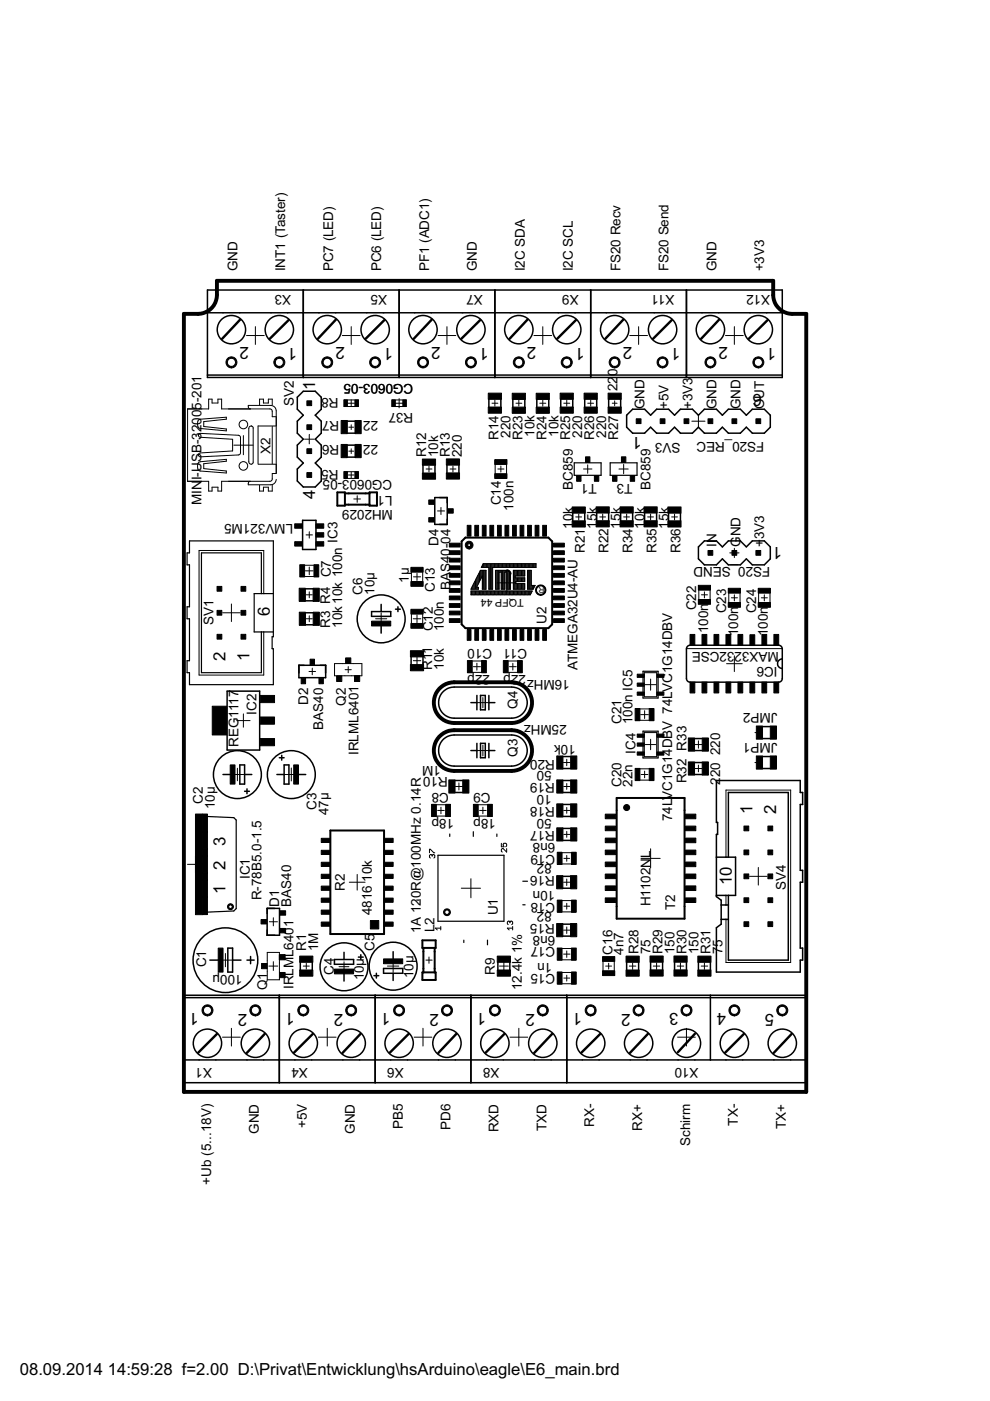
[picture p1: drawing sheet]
<svg xmlns="http://www.w3.org/2000/svg" width="210mm" height="297mm" viewBox="0 0 210 297" stroke-linecap="round" stroke-linejoin="round" font-family="sans-serif">
<defs><g id="words">
<g font-size="4">
<text x="52.8" y="73.6" transform="rotate(-180 52.8 73.6)">2</text>
<text x="63" y="73.7" transform="rotate(-180 63 73.7)">1</text>
<text x="73.1" y="73.6" transform="rotate(-180 73.1 73.6)">2</text>
<text x="83.3" y="73.7" transform="rotate(-180 83.3 73.7)">1</text>
<text x="93.4" y="73.6" transform="rotate(-180 93.4 73.6)">2</text>
<text x="103.7" y="73.7" transform="rotate(-180 103.7 73.7)">1</text>
<text x="113.7" y="73.6" transform="rotate(-180 113.7 73.6)">2</text>
<text x="124" y="73.7" transform="rotate(-180 124 73.7)">1</text>
<text x="134" y="73.6" transform="rotate(-180 134 73.6)">2</text>
<text x="144.3" y="73.7" transform="rotate(-180 144.3 73.7)">1</text>
<text x="154.3" y="73.6" transform="rotate(-180 154.3 73.6)">2</text>
<text x="164.6" y="73.7" transform="rotate(-180 164.6 73.7)">1</text>
<text x="66.8" y="82.6" transform="rotate(-90 66.8 82.6)">1</text>
<text x="161.5" y="83.5" transform="rotate(-180 161.5 83.5)">6</text>
<text x="136.1" y="92.6" transform="rotate(-180 136.1 92.6)">1</text>
<text x="66.8" y="105.8" transform="rotate(-90 66.8 105.8)">4</text>
<text x="165.9" y="116" transform="rotate(-180 165.9 116)">1</text>
<text x="57.2" y="130.7" transform="rotate(-90 57.2 130.7)">6</text>
<text x="47.8" y="140.1" transform="rotate(-90 47.8 140.1)">2</text>
<text x="52.9" y="140.1" transform="rotate(-90 52.9 140.1)">1</text>
<text x="159.5" y="172.5" transform="rotate(-90 159.5 172.5)">1</text>
<text x="164.6" y="172.5" transform="rotate(-90 164.6 172.5)">2</text>
<text x="47.8" y="179.4" transform="rotate(-90 47.8 179.4)">3</text>
<text x="47.8" y="184.5" transform="rotate(-90 47.8 184.5)">2</text>
<text x="47.8" y="189.6" transform="rotate(-90 47.8 189.6)">1</text>
<text x="155.2" y="187.7" transform="rotate(-90 155.2 187.7)">10</text>
<text x="42.2" y="214.8" transform="rotate(-180 42.2 214.8)">1</text>
<text x="52.4" y="214.9" transform="rotate(-180 52.4 214.9)">2</text>
<text x="62.5" y="214.8" transform="rotate(-180 62.5 214.8)">1</text>
<text x="72.7" y="214.9" transform="rotate(-180 72.7 214.9)">2</text>
<text x="82.8" y="214.8" transform="rotate(-180 82.8 214.8)">1</text>
<text x="93.1" y="214.9" transform="rotate(-180 93.1 214.9)">2</text>
<text x="103.1" y="214.8" transform="rotate(-180 103.1 214.8)">1</text>
<text x="113.4" y="214.9" transform="rotate(-180 113.4 214.9)">2</text>
<text x="123.4" y="214.8" transform="rotate(-180 123.4 214.8)">1</text>
<text x="133.7" y="214.9" transform="rotate(-180 133.7 214.9)">2</text>
<text x="143.8" y="214.8" transform="rotate(-180 143.8 214.8)">3</text>
<text x="153.9" y="214.8" transform="rotate(-180 153.9 214.8)">4</text>
<text x="164.1" y="214.9" transform="rotate(-180 164.1 214.9)">5</text>
<text x="4.2" y="291.4">08.09.2014</text>
<text x="22.9" y="291.4">14:59:28 f=2.00 D:\Privat\Entwicklung\hsArduino\eagle\E6_main.brd</text>
</g>
<g font-size="3.2">
<text x="50.3" y="57.6" transform="rotate(-90 50.3 57.6)">GND</text>
<text x="60.5" y="57.6" transform="rotate(-90 60.5 57.6)">INT1 (Taster)</text>
<text x="70.7" y="57.6" transform="rotate(-90 70.7 57.6)">PC7 (LED)</text>
<text x="80.8" y="57.6" transform="rotate(-90 80.8 57.6)">PC6 (LED)</text>
<text x="91" y="57.6" transform="rotate(-90 91 57.6)">PF1 (ADC1)</text>
<text x="101.1" y="57.6" transform="rotate(-90 101.1 57.6)">GND</text>
<text x="111.3" y="57.6" transform="rotate(-90 111.3 57.6)">I2C SDA</text>
<text x="121.4" y="57.6" transform="rotate(-90 121.4 57.6)">I2C SCL</text>
<text x="131.6" y="57.6" transform="rotate(-90 131.6 57.6)">FS20 Recv</text>
<text x="141.7" y="57.6" transform="rotate(-90 141.7 57.6)">FS20 Send</text>
<text x="151.9" y="57.6" transform="rotate(-90 151.9 57.6)">GND</text>
<text x="162.1" y="57.6" transform="rotate(-90 162.1 57.6)">+3V3</text>
<text x="61.8" y="62.5" transform="rotate(-180 61.8 62.5)">X3</text>
<text x="82.1" y="62.5" transform="rotate(-180 82.1 62.5)">X5</text>
<text x="102.4" y="62.5" transform="rotate(-180 102.4 62.5)">X7</text>
<text x="122.7" y="62.5" transform="rotate(-180 122.7 62.5)">X9</text>
<text x="143" y="62.5" transform="rotate(-180 143 62.5)">X11</text>
<text x="163.3" y="62.5" transform="rotate(-180 163.3 62.5)">X12</text>
<text x="87.6" y="81.5" transform="rotate(-180 87.6 81.5)">CG0603-05</text>
<text x="131" y="82.9" transform="rotate(-90 131 82.9)">22</text>
<text x="131" y="79.8" transform="rotate(-90 131 79.8)">0</text>
<text x="62.3" y="86.1" transform="rotate(-90 62.3 86.1)">SV2</text>
<text x="71.7" y="84.3" transform="rotate(-180 71.7 84.3)">R8</text>
<text x="71.9" y="89.3" transform="rotate(-180 71.9 89.3)">R7</text>
<text x="80.2" y="89.2" transform="rotate(-180 80.2 89.2)">22</text>
<text x="87.6" y="87.5" transform="rotate(-180 87.6 87.5)">R37</text>
<text x="136.7" y="86.8" transform="rotate(-90 136.7 86.8)">GND</text>
<text x="141.7" y="86.8" transform="rotate(-90 141.7 86.8)">+5V</text>
<text x="146.8" y="86.8" transform="rotate(-90 146.8 86.8)">+3V3</text>
<text x="151.9" y="86.8" transform="rotate(-90 151.9 86.8)">GND</text>
<text x="157" y="86.8" transform="rotate(-90 157 86.8)">GND</text>
<text x="162.1" y="86.8" transform="rotate(-90 162.1 86.8)">OUT</text>
<text x="71.9" y="94.4" transform="rotate(-180 71.9 94.4)">R6</text>
<text x="80.2" y="94.2" transform="rotate(-180 80.2 94.2)">22</text>
<text x="105.7" y="93.3" transform="rotate(-90 105.7 93.3)">R14</text>
<text x="108.2" y="92.8" transform="rotate(-90 108.2 92.8)">220</text>
<text x="110.8" y="93.3" transform="rotate(-90 110.8 93.3)">R23</text>
<text x="113.3" y="92.6" transform="rotate(-90 113.3 92.6)">10k</text>
<text x="115.8" y="93.3" transform="rotate(-90 115.8 93.3)">R24</text>
<text x="118.4" y="92.6" transform="rotate(-90 118.4 92.6)">10k</text>
<text x="123.5" y="92.8" transform="rotate(-90 123.5 92.8)">220</text>
<text x="126" y="93.3" transform="rotate(-90 126 93.3)">R26</text>
<text x="128.5" y="92.8" transform="rotate(-90 128.5 92.8)">220</text>
<text x="131.1" y="93.3" transform="rotate(-90 131.1 93.3)">R27</text>
<text x="144.3" y="93.9" transform="rotate(-180 144.3 93.9)">SV3</text>
<text x="162.1" y="93.6" transform="rotate(-180 162.1 93.6)">FS20_REC</text>
<text x="42.7" y="101.8" transform="rotate(-90 42.7 101.8)">I-USB-32005-201</text>
<text x="57.3" y="96.3" transform="rotate(-90 57.3 96.3)">X2</text>
<text x="71.7" y="99.5" transform="rotate(-180 71.7 99.5)">R5</text>
<text x="83.2" y="101.8" transform="rotate(-180 83.2 101.8)">CG0603-05</text>
<text x="90.3" y="96.9" transform="rotate(-90 90.3 96.9)">R12</text>
<text x="92.9" y="96.9" transform="rotate(-90 92.9 96.9)">10k</text>
<text x="95.4" y="96.9" transform="rotate(-90 95.4 96.9)">R13</text>
<text x="97.9" y="96.9" transform="rotate(-90 97.9 96.9)">220</text>
<text x="42.7" y="107.1" transform="rotate(-90 42.7 107.1)">MIN</text>
<text x="83.2" y="105.3" transform="rotate(-180 83.2 105.3)">L1</text>
<text x="106.2" y="107.1" transform="rotate(-90 106.2 107.1)">C14</text>
<text x="121.4" y="103.9" transform="rotate(-90 121.4 103.9)">BC859 R25</text>
<text x="126.5" y="102.6" transform="rotate(-180 126.5 102.6)">T1</text>
<text x="134.1" y="102.6" transform="rotate(-180 134.1 102.6)">T3</text>
<text x="137.9" y="103.9" transform="rotate(-90 137.9 103.9)">BC859</text>
<text x="62.1" y="111.1" transform="rotate(-180 62.1 111.1)">LMV321M5</text>
<text x="83.3" y="108.2" transform="rotate(-180 83.3 108.2)">MH2029</text>
<text x="108.9" y="108.2" transform="rotate(-90 108.9 108.2)">100n</text>
<text x="121.4" y="112.1" transform="rotate(-90 121.4 112.1)">10k</text>
<text x="126.5" y="112.1" transform="rotate(-90 126.5 112.1)">15k</text>
<text x="131.6" y="112.1" transform="rotate(-90 131.6 112.1)">15k</text>
<text x="136.7" y="112.1" transform="rotate(-90 136.7 112.1)">10k</text>
<text x="141.7" y="112.1" transform="rotate(-90 141.7 112.1)">15k</text>
<text x="71.5" y="115.1" transform="rotate(-90 71.5 115.1)">IC3</text>
<text x="93" y="115.8" transform="rotate(-90 93 115.8)">D4</text>
<text x="95.5" y="119.5" transform="rotate(-90 95.5 119.5)">4</text>
<text x="95.5" y="117.9" transform="rotate(-90 95.5 117.9)">0</text>
<text x="95.5" y="116.3" transform="rotate(-90 95.5 116.3)">-</text>
<text x="95.5" y="115.3" transform="rotate(-90 95.5 115.3)">04</text>
<text x="124" y="117.2" transform="rotate(-90 124 117.2)">R21</text>
<text x="129" y="117.2" transform="rotate(-90 129 117.2)">R22</text>
<text x="134.1" y="117.2" transform="rotate(-90 134.1 117.2)">R34</text>
<text x="139.2" y="117.2" transform="rotate(-90 139.2 117.2)">R35</text>
<text x="144.3" y="117.2" transform="rotate(-90 144.3 117.2)">R36</text>
<text x="151.9" y="116" transform="rotate(-90 151.9 116)">IN</text>
<text x="157" y="116" transform="rotate(-90 157 116)">GND</text>
<text x="162.1" y="116" transform="rotate(-90 162.1 116)">+3V3</text>
<text x="86.7" y="123.5" transform="rotate(-90 86.7 123.5)">1µ</text>
<text x="92.2" y="125.5" transform="rotate(-90 92.2 125.5)">C13</text>
<text x="95.5" y="125.2" transform="rotate(-90 95.5 125.2)">B</text>
<text x="95.5" y="123.3" transform="rotate(-90 95.5 123.3)">A</text>
<text x="95.5" y="121.4" transform="rotate(-90 95.5 121.4)">S</text>
<text x="163.3" y="120.3" transform="rotate(-180 163.3 120.3)">FS20_SEND</text>
<text x="76.9" y="126.1" transform="rotate(-90 76.9 126.1)">C6</text>
<text x="79.4" y="126.1" transform="rotate(-90 79.4 126.1)">10µ</text>
<text x="147.6" y="129.4" transform="rotate(-90 147.6 129.4)">C22</text>
<text x="154" y="130" transform="rotate(-90 154 130)">C23</text>
<text x="160.3" y="130" transform="rotate(-90 160.3 130)">C24</text>
<text x="45.3" y="132.5" transform="rotate(-90 45.3 132.5)">SV1</text>
<text x="70" y="133.1" transform="rotate(-90 70 133.1)">R3 R4 C7</text>
<text x="72.6" y="133.1" transform="rotate(-90 72.6 133.1)">10k10k 100n</text>
<text x="91.8" y="133.8" transform="rotate(-90 91.8 133.8)">C12</text>
<text x="94.1" y="133.8" transform="rotate(-90 94.1 133.8)">100n</text>
<text x="104.3" y="137.6" transform="rotate(-180 104.3 137.6)">C10</text>
<text x="111.8" y="137.6" transform="rotate(-180 111.8 137.6)">C11</text>
<text x="115.8" y="132.3" transform="rotate(-90 115.8 132.3)">U2</text>
<text x="150.1" y="134.3" transform="rotate(-90 150.1 134.3)">100n</text>
<text x="156.5" y="134.9" transform="rotate(-90 156.5 134.9)">100n</text>
<text x="162.8" y="134.9" transform="rotate(-90 162.8 134.9)">100n</text>
<text x="91.6" y="142" transform="rotate(-90 91.6 142)">R11</text>
<text x="94.1" y="142" transform="rotate(-90 94.1 142)">10k</text>
<text x="103.9" y="143.1" transform="rotate(-180 103.9 143.1)">22p</text>
<text x="111.5" y="143.1" transform="rotate(-180 111.5 143.1)">22p</text>
<text x="122.5" y="142.1" transform="rotate(-90 122.5 142.1)">ATMEGA32U4-AU</text>
<text x="164.8" y="141.5" transform="rotate(-180 164.8 141.5)">IC6</text>
<text x="165.1" y="138.2" transform="rotate(-180 165.1 138.2)">MAX3232CSE</text>
<text x="65.3" y="149.4" transform="rotate(-90 65.3 149.4)">D2</text>
<text x="73.3" y="149.6" transform="rotate(-90 73.3 149.6)">Q2</text>
<text x="120.8" y="144.3" transform="rotate(-180 120.8 144.3)">16MHz</text>
<text x="50.6" y="152.2" transform="rotate(-90 50.6 152.2)">1117</text>
<text x="54.4" y="151.5" transform="rotate(-90 54.4 151.5)">IC2</text>
<text x="68.5" y="154.7" transform="rotate(-90 68.5 154.7)">BAS40</text>
<text x="109.8" y="150.2" transform="rotate(-90 109.8 150.2)">Q4</text>
<text x="120.2" y="153.8" transform="rotate(-180 120.2 153.8)">25MHz</text>
<text x="131.7" y="153.5" transform="rotate(-90 131.7 153.5)">C21</text>
<text x="134.1" y="153.5" transform="rotate(-90 134.1 153.5)">100n IC5</text>
<text x="164.8" y="151.2" transform="rotate(-180 164.8 151.2)">JMP2</text>
<text x="50.6" y="158.4" transform="rotate(-90 50.6 158.4)">REG</text>
<text x="76" y="160.1" transform="rotate(-90 76 160.1)">IRLML6401</text>
<text x="109.8" y="160.4" transform="rotate(-90 109.8 160.4)">Q3</text>
<text x="117.6" y="161" transform="rotate(-180 117.6 161)">R20</text>
<text x="122.1" y="157.9" transform="rotate(-180 122.1 157.9)">10k</text>
<text x="134.8" y="159.8" transform="rotate(-90 134.8 159.8)">IC4</text>
<text x="152.7" y="160.1" transform="rotate(-90 152.7 160.1)">220</text>
<text x="164.8" y="157.6" transform="rotate(-180 164.8 157.6)">JMP1</text>
<text x="93.5" y="162.3" transform="rotate(-180 93.5 162.3)">1M</text>
<text x="94.9" y="164.7" transform="rotate(-180 94.9 164.7)">R10</text>
<text x="117" y="163.6" transform="rotate(-180 117 163.6)">50</text>
<text x="117.6" y="166.1" transform="rotate(-180 117.6 166.1)">R19</text>
<text x="131.7" y="166.8" transform="rotate(-90 131.7 166.8)">C20</text>
<text x="134.1" y="166.8" transform="rotate(-90 134.1 166.8)">22n</text>
<text x="145.6" y="166.1" transform="rotate(-90 145.6 166.1)">R32 R33</text>
<text x="152.7" y="166.4" transform="rotate(-90 152.7 166.4)">2</text>
<text x="152.7" y="164.8" transform="rotate(-90 152.7 164.8)">20</text>
<text x="43" y="170.4" transform="rotate(-90 43 170.4)">C2</text>
<text x="45.5" y="171.6" transform="rotate(-90 45.5 171.6)">10µ</text>
<text x="67.1" y="171.7" transform="rotate(-90 67.1 171.7)">C3</text>
<text x="69.6" y="172.8" transform="rotate(-90 69.6 172.8)">47µ</text>
<text x="95.1" y="168" transform="rotate(-180 95.1 168)">C8</text>
<text x="96.3" y="173.6" transform="rotate(-180 96.3 173.6)">18p</text>
<text x="104" y="168" transform="rotate(-180 104 168)">C9</text>
<text x="105.2" y="173.6" transform="rotate(-180 105.2 173.6)">18p</text>
<text x="117" y="173.7" transform="rotate(-180 117 173.7)">50</text>
<text x="117" y="168.6" transform="rotate(-180 117 168.6)">10</text>
<text x="117.6" y="171.2" transform="rotate(-180 117.6 171.2)">R18</text>
<text x="117.6" y="176.3" transform="rotate(-180 117.6 176.3)">R17</text>
<text x="117.7" y="178.8" transform="rotate(-180 117.7 178.8)">6n8</text>
<text x="142.5" y="174.1" transform="rotate(-90 142.5 174.1)">74LVC1G14DBV 74LVC1G14DBV</text>
<text x="117" y="183.3" transform="rotate(-180 117 183.3)">82</text>
<text x="117.6" y="185.8" transform="rotate(-180 117.6 185.8)">R16</text>
<text x="117.7" y="181.2" transform="rotate(-180 117.7 181.2)">C19</text>
<text x="137.9" y="181.9" transform="rotate(-90 137.9 181.9)">L</text>
<text x="53" y="186.4" transform="rotate(-90 53 186.4)">IC1</text>
<text x="55.4" y="190.9" transform="rotate(-90 55.4 190.9)">R-78B5.0-1.5</text>
<text x="73.1" y="188.9" transform="rotate(-90 73.1 188.9)">R2</text>
<text x="78.9" y="186.9" transform="rotate(-90 78.9 186.9)">10k</text>
<text x="117.7" y="191.3" transform="rotate(-180 117.7 191.3)">C18</text>
<text x="117.7" y="189" transform="rotate(-180 117.7 189)">10n</text>
<text x="166.6" y="188.6" transform="rotate(-90 166.6 188.6)">SV4</text>
<text x="59.2" y="192.3" transform="rotate(-90 59.2 192.3)">D1</text>
<text x="61.8" y="192.3" transform="rotate(-90 61.8 192.3)">BAS40</text>
<text x="78.9" y="194.1" transform="rotate(-90 78.9 194.1)">4816</text>
<text x="89.2" y="197.8" transform="rotate(-90 89.2 197.8)">1A 120R@100MHz 0.14R</text>
<text x="92.1" y="197.7" transform="rotate(-90 92.1 197.7)">L2</text>
<text x="105.6" y="194" transform="rotate(-90 105.6 194)">U1</text>
<text x="117" y="193.4" transform="rotate(-180 117 193.4)">82</text>
<text x="117.6" y="195.9" transform="rotate(-180 117.6 195.9)">R15</text>
<text x="137.9" y="192.1" transform="rotate(-90 137.9 192.1)">H1102N</text>
<text x="143.2" y="193" transform="rotate(-90 143.2 193)">T2</text>
<text x="64.9" y="201.7" transform="rotate(-90 64.9 201.7)">R1</text>
<text x="67.5" y="201.7" transform="rotate(-90 67.5 201.7)">1M</text>
<text x="79.4" y="201.7" transform="rotate(-90 79.4 201.7)">C5</text>
<text x="117.7" y="200.9" transform="rotate(-180 117.7 200.9)">C17</text>
<text x="117.7" y="198.5" transform="rotate(-180 117.7 198.5)">6n8</text>
<text x="129.8" y="202.4" transform="rotate(-90 129.8 202.4)">C16</text>
<text x="132.2" y="202.4" transform="rotate(-90 132.2 202.4)">4n7</text>
<text x="135.4" y="202.3" transform="rotate(-90 135.4 202.3)">R28</text>
<text x="137.9" y="202.3" transform="rotate(-90 137.9 202.3)">75</text>
<text x="140.5" y="202.3" transform="rotate(-90 140.5 202.3)">R29</text>
<text x="143" y="202.3" transform="rotate(-90 143 202.3)">150</text>
<text x="145.6" y="202.3" transform="rotate(-90 145.6 202.3)">R30</text>
<text x="148.1" y="202.3" transform="rotate(-90 148.1 202.3)">150</text>
<text x="150.6" y="202.3" transform="rotate(-90 150.6 202.3)">R31</text>
<text x="153.2" y="202.3" transform="rotate(-90 153.2 202.3)">75</text>
<text x="43.7" y="205.1" transform="rotate(-90 43.7 205.1)">C1</text>
<text x="51.4" y="206.6" transform="rotate(-180 51.4 206.6)">100µ</text>
<text x="56.7" y="209.9" transform="rotate(-90 56.7 209.9)">Q1</text>
<text x="62.2" y="209.7" transform="rotate(-90 62.2 209.7)">IRLML6401</text>
<text x="70.8" y="206.6" transform="rotate(-90 70.8 206.6)">C4</text>
<text x="77.1" y="207.9" transform="rotate(-90 77.1 207.9)">10µ</text>
<text x="87.7" y="207.4" transform="rotate(-90 87.7 207.4)">10µ</text>
<text x="104.9" y="206.7" transform="rotate(-90 104.9 206.7)">R9</text>
<text x="110.6" y="209.9" transform="rotate(-90 110.6 209.9)">12.4k 1%</text>
<text x="117.1" y="204.2" transform="rotate(-180 117.1 204.2)">1n</text>
<text x="117.7" y="206.6" transform="rotate(-180 117.7 206.6)">C15</text>
<text x="45" y="226.5" transform="rotate(-180 45 226.5)">X1</text>
<text x="65.3" y="226.5" transform="rotate(-180 65.3 226.5)">X4</text>
<text x="85.6" y="226.5" transform="rotate(-180 85.6 226.5)">X6</text>
<text x="105.9" y="226.5" transform="rotate(-180 105.9 226.5)">X8</text>
<text x="148.1" y="226.5" transform="rotate(-180 148.1 226.5)">X10</text>
<text x="65.1" y="239.2" transform="rotate(-90 65.1 239.2)">+5V</text>
<text x="85.4" y="239.4" transform="rotate(-90 85.4 239.4)">PB5</text>
<text x="95.5" y="239.6" transform="rotate(-90 95.5 239.6)">PD6</text>
<text x="115.8" y="239.8" transform="rotate(-90 115.8 239.8)">TXD</text>
<text x="126" y="239" transform="rotate(-90 126 239)">RX-</text>
<text x="136.2" y="239.7" transform="rotate(-90 136.2 239.7)">RX+</text>
<text x="156.5" y="238.7" transform="rotate(-90 156.5 238.7)">TX-</text>
<text x="166.6" y="239.4" transform="rotate(-90 166.6 239.4)">TX+</text>
<text x="54.9" y="240.4" transform="rotate(-90 54.9 240.4)">GND</text>
<text x="75.2" y="240.4" transform="rotate(-90 75.2 240.4)">GND</text>
<text x="105.7" y="240.1" transform="rotate(-90 105.7 240.1)">RXD</text>
<text x="146.3" y="242.9" transform="rotate(-90 146.3 242.9)">Schirm</text>
<text x="44.8" y="251.1" transform="rotate(-90 44.8 251.1)">+Ub (5...18V)</text>
</g>
<text font-size="2.5" x="111.1" y="126.9" transform="rotate(-180 111.1 126.9)">TQFP 44</text>
<text font-size="1.9" x="115.5" y="124.5" transform="rotate(-180 115.5 124.5)">R</text>
</g></defs>
<path d="M39 66.5h3a4 4 0 0 0 4-4v-3h117.9v3a4.1 4.1 0 0 0 4 4h3v165h-131.9zM93.1 146a4.3 4.3 0 0 1 3.2-1.3h12.2a4.3 4.3 0 0 1 4.3 4.3 4.3 4.3 0 0 1-4.3 4.3h-12.2a4.3 4.3 0 0 1-4-2.6 4.3 4.3 0 0 1 .8-4.7zM93.1 156.2l.5-.4a4.2 4.2 0 0 1 2.7-1h12.2a4.3 4.3 0 0 1 4.3 4.3 4.3 4.3 0 0 1-4.3 4.3h-12.2a4.3 4.3 0 0 1-4-2.5 4.3 4.3 0 0 1 .8-4.7z" fill="none" stroke="#000" stroke-width=".83"/>
<g fill="none" stroke="#000" stroke-width=".32">
<path d="M44 79.5h121.9M44 61.5h121.9v18.5h-121.9zM44 66.3h121.9M64.3 61.5v18.5M84.6 61.5v18.5M104.9 61.5v18.5M125.2 61.5v18.5M145.5 61.5v18.5M63 84.2l1.3-1.2h2.5l1.3 1.2v2.6l-1.3 1.2 1.3 1.3v2.5l-1.3 1.3 1.3 1.3v2.5l-1.3 1.3 1.3 1.2v2.6l-1.3 1.3h-2.5l-1.3-1.3v-2.6l1.3-1.2-1.3-1.3v-2.5l1.3-1.3-1.3-1.3v-2.5l1.3-1.3-1.3-1.2zM73.6 91.8h1.7M73.6 89.3h1.7M73.6 94.4h1.7"/>
<path d="M73.6 96.9h1.7M89.7 98.6v1.7M92.2 98.6v1.7M94.8 98.6v1.7M97.3 98.6v1.7M103.7 84.7v1.6M106.2 84.7v1.6M108.7 84.7v1.6M111.3 84.7v1.6M113.8 84.7v1.6M116.4 84.7v1.6M118.9 84.7v1.6"/>
<path d="M121.4 84.7v1.6M124 84.7v1.6M126.5 84.7v1.6M129.1 84.7v1.6M131.6 84.7v1.6M132.9 88l1.2-1.2h2.6l1.2 1.2 1.3-1.2h2.6l1.2 1.2 1.3-1.2h2.5l1.3 1.2 1.3-1.2h2.5l1.3 1.2 1.2-1.2h2.6l1.2 1.2 1.3-1.2h2.6l1.2 1.2v2.6l-1.2 1.2h-2.6l-1.3-1.2-1.2 1.2h-2.6l-1.2-1.2-1.3 1.2h-2.5l-1.3-1.2-1.3 1.2h-2.5l-1.3-1.2-1.2 1.2h-2.6l-1.3-1.2-1.2 1.2h-2.6l-1.2-1.2zM64.2 110.3h2.8v6.2h-2.8zM92.2 105.5h2.6v5.7h-2.6zM121.4 108.8v1.6M124 108.8v1.6M126.5 108.8v1.6M129.1 108.8v1.6"/>
<path d="M131.6 108.8v1.6M134.1 108.8v1.6M136.7 108.8v1.6M139.2 108.8v1.6M141.8 108.8v1.6M144.3 108.8v1.6M148.1 116l1.3-1.3h2.5l1.3 1.3 1.2-1.3h2.6l1.2 1.3 1.3-1.3h2.6l1.2 1.3v2.5l-1.2 1.3h-2.6l-1.3-1.3-1.2 1.3h-2.6l-1.2-1.3-1.3 1.3h-2.5l-1.3-1.3zM64.7 124.8h1.7M64.7 127.4h1.7M64.7 132.5h1.7M64.7 129.9h1.7M78.8 129.7h4v1h-4z"/>
<path d="M80.8 128.1v1.6M80.8 132.5v1.7M83.9 129.2h1M84.4 128.7v1M87.2 139.3v1.6M89.7 139.3v1.6M145.7 137.1l.6-.3h19l.4 .3 .2 .5-.1 6.5-.3 .4-.4 .1h-19l-.4-.3-.2-.4v-6.3zM165.9 139.7a1.02 1.02 0 0 0-1 1 1.02 1.02 0 0 0 1 1M48.2 146.5h6.9v12.5h-6.9zM63.4 141.1h5.6v2.6h-5.6zM94 146.6l.9-.6 1.4-.3h12.2a3.3 3.3 0 0 1 3.3 3.3 3.3 3.3 0 0 1-3.3 3.3h-12.2a3.3 3.3 0 0 1-3.1-2.1 3.3 3.3 0 0 1 .8-3.6zM94 156.7l.9-.6 1.4-.3h12.2a3.3 3.3 0 0 1 3.3 3.3 3.3 3.3 0 0 1-3.3 3.3h-12.2a3.3 3.3 0 0 1-3.1-2.1 3.3 3.3 0 0 1 .8-3.6z"/>
<path d="M99.8 149h1.3M99.8 159.1h1.3M101.1 147.4v3.1M101.1 157.6v3.1M101.9 147.4h1v3.1h-1zM101.9 157.6h1v3.1h-1zM103.7 147.4v3.1M103.7 157.6v3.1M103.7 149h1.2M103.7 159.1h1.2M147.3 159.1h1.6M147.3 156.6h1.6"/>
<path d="M161.7 156.6h1.6M161.7 154.1h1.6M47.3 164.2h1.8M50.8 162.2h1.1v4h-1.1zM51.9 167.8h1M51.9 164.2h1.5M52.4 167.3v1M58.7 164.2h1.5M59.2 160.7h1M59.7 160.1v1.1M60.2 162.2h1.1v4h-1.1zM63 164.2h1.8"/>
<path d="M96.5 168h1.6M96.5 165.5h1.6M119.3 168h1.7M119.3 165.5h1.7M119.3 170.6h1.7M119.3 162.9h1.7M119.3 160.4h1.7M119.3 178.2h1.7M119.3 175.6h1.7M119.3 173.1h1.7M147.3 164.2h1.6M147.3 161.7h1.6"/>
<path d="M151.9 165.5h17.8v2.5h.5v2.6h-.5v13.9h.5v2.5h-.5v14h.5v2.6h-.5v2.5h-17.8v-9.4l1-.8v-5l-1-.8v-13.2h.2v-2.5h-.2zM161.7 162.9h1.6M161.7 160.4h1.6M56.6 192.6h2.7v5.7h-2.7zM119.3 185.8h1.7M119.3 188.3h1.7M119.3 195.9h1.7M119.3 198.5h1.7M151.9 181.7h4.1v8.1h-4.1M152.9 191.9h1.5M152.9 194.9h1.5M154.4 181.7v-13.7h12.7v35.6h-12.7v-13.8"/>
<path d="M38.9 211h132v18.6h-132zM38.9 211.5h132M44.5 203.6h2M48.3 201h1v5.1h-1zM49.3 203.6h1.8M52.4 203.6h1.5M53.1 202.8v1.5M59.2 211v18.6M63.7 204v1.7M66.2 204v1.7M70.9 203.4h4.1v1h-4.1zM72.9 201.9v1.5"/>
<path d="M72.9 206.2v1.8M76 202.9h1M76.5 202.4v1M79.3 206.9h1M79.5 211v18.6M79.8 206.4v1M81.3 205.3h4.1v1.1h-4.1zM83.4 201.8v1.8M83.4 206.4v1.5M99.8 211v18.6M105.6 204v1.7M108.1 204v1.7"/>
<path d="M120.2 211v18.6M132.9 204v1.7M135.4 204v1.7M137.9 204v1.7M140.5 204v1.7M143 204v1.7M145.5 204v1.7M148.1 204v1.7M150.6 204v1.7M150.6 211v13.7M38.9 224.7h132"/>
<circle cx="49.1" cy="69.9" r="3"/>
<circle cx="59.2" cy="69.9" r="3"/>
<circle cx="69.4" cy="69.9" r="3"/>
<circle cx="79.5" cy="69.9" r="3"/>
<circle cx="89.7" cy="69.9" r="3"/>
<circle cx="99.8" cy="69.9" r="3"/>
<circle cx="110" cy="69.9" r="3"/>
<circle cx="120.2" cy="69.9" r="3"/>
<circle cx="130.3" cy="69.9" r="3"/>
<circle cx="140.5" cy="69.9" r="3"/>
<circle cx="150.6" cy="69.9" r="3"/>
<circle cx="160.8" cy="69.9" r="3"/>
<circle cx="80.8" cy="131.2" r="5.1"/>
<circle cx="50.3" cy="164.2" r="5.1"/>
<circle cx="61.8" cy="164.2" r="5.1"/>
<circle cx="47.8" cy="203.6" r="6.9"/>
<circle cx="72.9" cy="205" r="5.1"/>
<circle cx="83.4" cy="204.9" r="5.1"/>
<circle cx="44" cy="221.2" r="3"/>
<circle cx="54.1" cy="221.2" r="3"/>
<circle cx="64.3" cy="221.2" r="3"/>
<circle cx="74.5" cy="221.2" r="3"/>
<circle cx="84.6" cy="221.2" r="3"/>
<circle cx="94.8" cy="221.2" r="3"/>
<circle cx="104.9" cy="221.2" r="3"/>
<circle cx="115.1" cy="221.2" r="3"/>
<circle cx="125.2" cy="221.2" r="3"/>
<circle cx="135.4" cy="221.2" r="3"/>
<circle cx="145.5" cy="221.2" r="3"/>
<circle cx="155.7" cy="221.2" r="3"/>
<circle cx="165.9" cy="221.2" r="3"/>
</g>
<g fill="none" stroke="#000" stroke-width=".25">
<path d="M121.8 98.1h5.6v2.7h-5.6zM129.4 98.1h5.7v2.7h-5.7zM40.2 114.7h17.8v20.3h-.3v2.5h.3v7.7h-17.8v-2.6h-.5v-2.5h.5v-8.9h-.5v-2.5h.5v-8.9h-.5v-2.6h.5zM55.4 125.9v-8.7h-12.7v25.4h12.7v-8.6M58 125.9h-4.1v8.1h4.1M136.3 155h3.2v5.7h-3.2zM136.3 142.3h3.2v5.7h-3.2zM43.7 173.1l5.9 .3 .5 .5v18.7l-.5 .5-5.9 .3M95.4 176.8v.5M100.4 176.3v1M105.3 176.8v.5M87.9 185.8h1"/>
<path d="M88.3 190.8h.6M92.9 181.3h13.9v14h-13.9zM98.3 199.3v.5M103.4 199.3v1M110.8 191.8h.5M110.8 186.8h1"/>
</g>
<g fill="none" stroke="#000" stroke-width=".21">
<path d="M52.3 71.1h3.7M54.1 69.3v3.7M72.6 71.1h3.7M74.5 69.3v3.7M92.9 71.1h3.7M94.8 69.3v3.7M113.2 71.1h3.8M115.1 69.3v3.7M133.5 71.1h3.8M135.4 69.3v3.7M153.8 71.1h3.8M155.7 69.3v3.7"/>
<path d="M42.1 92.3h.1M42.1 89l5.9-.5v.4l-4.8 .5v1l4.8 .6v.4l-5.5-.6a1.09 1.09 0 0 1-.4-1.8zM42.1 98l5.9-.6v.4l-4.8 .5v1.1l4.8 .5v.4l-5.7-.5a1.35 1.35 0 0 1-.2-1.8zM42.2 92l.3-.1 8.1 .4 .4 .4v3.3l-.3 .4-8.2 .5a.41 .41 0 0 1-.4-.5 .41 .41 0 0 1 .4-.4l6.8-.4v-2.5l-7-.4-.2-.4zM49.6 94.4h4M51.6 92.4v4M52.9 90.5l.5-.1 .3 .3v7.3a.47 .47 0 0 1-.5 .4 .47 .47 0 0 1-.5-.5v-7.1zM53.1 86.7l-.4-.3-.1-.4h4.8l.7 .2 .3 .4 .2 .5v13.3M53.3 90.3h.1M54.7 98.4h3.8M55 85.9v-1.3h.9v.8h1v-.8h.8v1.3M57.7 90.4v7.9"/>
<path d="M58.5 88.3h-.8v-1.2l-.3-.4h-10.4v-2.1h-.8v.8h-1.2v-.8h-.8v2.1h-4.4v15.3h4.4v2.1h.8v-.8h1.2v.8h.8v-2.1h10.4l.3-.3v-1.3h.8M58.5 90.3h-3.8v8M64.6 93.1h2M65.6 92.1v2M73 84.8h3v1.4h-3zM73.7 85.5h1.5M74 90.6h1M74 95.7h1M74.5 84.8v1.4M74.5 90.1v1M74.5 95.1v1.1M83.1 84.8h3v1.4h-3z"/>
<path d="M83.7 85.5h1.9M84.6 84.5v2M90.3 99.4h1.3M91 98.8v1.3M95.4 99.4h1.3M96 98.8v1.3M104.3 85.5h1.3M104.9 84.9v1.2M105 97.6v3.7M105.6 99.4h1.2M106.2 98.8v1.3M107.4 97.6v3.7"/>
<path d="M109.4 85.5h1.2M110 84.9v1.2M114.4 85.5h1.3M115.1 84.9v1.2M119.5 85.5h1.3M120.2 84.9v1.2M123.7 99.4h1.8M124.6 85.5h1.3M124.6 98.6v1.8M125.2 84.9v1.2M129.8 85.5h1M130.3 85v1"/>
<path d="M131.2 99.4h2M132.2 98.5v1.9M146.7 89.3h2.8M148.1 87.9v2.8M55 102.9v1.2h.9v-.8h1v.8h.8v-1.2M58.6 101.6l-.3 .7-.9 .5h-4.8l.2-.6 .3-.2M63.7 119.8h3.7M64.9 113.4h1.4M65.6 112.7v1.4M73 100h3v1.4h-3zM73.9 100.7h1.2M74.5 100.1v1.2"/>
<path d="M75 105.8h1.4M75.7 105.1v1.4M92.8 108.3h1.5M93.5 107.6v1.5M102.3 119.8v.5M102.5 119.5v.8M102.7 119.5v.8M102.8 119.5v.8M103 119.5v.8M103.2 119.5v.8M103.3 119.5v.8M103.5 119.5v.8"/>
<path d="M103.7 119.5v5.4h.8v-4.6h9.1v-.8h-11.2l-.4 .8h1.7M103.8 119.5v5.4M104 119.5v5.4M104.2 119.5v5.4M104.4 119.5v5.4M104.5 119.5v.8M104.7 119.5v.8M104.9 119.5v.8M105 119.5v.8M105.2 119.5v.8M105.3 119.5v.8M105.5 119.5v.8"/>
<path d="M105.7 119.5v.8M105.9 119.5v.8M106 119.5v.8M106.2 119.5v.8M106.4 119.5v.8M106.5 119.5v.8M106.7 119.5v.8M106.9 119.5v.8M107 119.5v.8M107.2 119.5v.8M107.4 119.5v.8M107.5 119.5v.8"/>
<path d="M107.7 119.5v.8M107.9 119.5v.8M108 119.5v.8M108.2 119.5v.8M108.4 119.5v.8M108.5 119.5v.8M108.7 119.5v.8M108.9 119.5v.8M109.1 119.5v.8M109.2 119.5v.8M109.4 119.5v.8M109.6 119.5v.8"/>
<path d="M109.7 119.5v.8M109.9 119.5v.8M110.1 119.5v.8M110.2 119.5v.8M110.4 119.5v.8M110.6 119.5v.8M110.7 119.5v.8M110.9 119.5v.8M111.1 119.5v.8M111.2 119.5v.8M111.4 119.5v.8M111.6 119.5v.8"/>
<path d="M111.7 119.5v.8M111.9 119.5v.8M112.1 119.5v.8M112.2 119.5v.8M112.4 119.5v.8M112.6 119.5v.8M112.8 119.5v.8M112.9 119.5v.8M113.1 119.5v.8M113.3 119.5v.8M113.4 119.5v.8M113.6 119.5v.8"/>
<path d="M122.1 109.6h1.2M122.7 109v1.2M127.1 109.6h1.3M127.8 109v1.2M132.2 109.6h1.3M132.9 109v1.2M137.3 109.6h1.3M137.9 109v1.2M142.4 109.6h1.2M143 109v1.2M154.7 117.2h2M155.7 116.2v2"/>
<path d="M47.2 129.9h3.7M49.1 128.1v3.7M55.9 125.9v-9.2h-13.7v26.4h13.7v-9.1M63.7 122.2h3.7M64.7 121h1.7M64.9 126.1h1.3M64.9 131.2h1.3M65.6 120.2v1.7M65.6 125.5v1.2M65.6 130.6v1.2M79.6 131.2h2.4M80.8 130v2.4"/>
<path d="M87.2 120.5v3.7M87.2 129.3v3.8M87.6 131.2h1.6M87.7 122.3h1.5M88.4 121.6v1.5M88.4 130.4v1.6M88.4 139.3v1.6M89.6 120.5v3.7M89.6 129.3v3.8M99.8 125.3h13l-.4 .8h-12.6zM100 124.7v.2M100 125.3v.8"/>
<path d="M100.1 124.3v.6M100.1 125.3v.8M100.3 124v.9M100.3 125.3v.8M100.5 123.7v1.2M100.5 125.3v.8M100.6 123.3v1.6M100.6 125.3v.8M100.8 123v1.9M100.8 125.3v.8M101 122.6v2.3M101 125.3v.8"/>
<path d="M101.2 122.3v2M101.2 124.5v.4M101.2 125.3v.8M101.3 122v2M101.3 124.5v.4M101.3 125.3v.8M101.5 121.6v2M101.5 125.3v.8M101.7 121.3v2M101.7 125.3v.8M101.8 121v2M101.8 125.3v.8"/>
<path d="M101.9 120.9h1.1v4h-.7v-2.8l-1.3 2.4h.5v.4h-1.7zM102 120.9v1.7M102 125.3v.8M102.2 120.1v.2M102.2 120.9v1.4M102.2 125.3v.8M102.3 120.9v4M102.3 125.3v.8M102.5 120.9v4M102.5 125.3v.8M102.7 120.9v4M102.7 125.3v.8"/>
<path d="M102.8 120.9v4M102.8 125.3v.8M103 120.9v4M103 125.3v.8M103.2 125.3v.8M103.3 125.3v.8M103.5 125.3v.8M103.7 125.3v.8M103.8 125.3v.8M104 125.3v.8M104.2 125.3v.8M104.4 125.3v.8"/>
<path d="M104.5 125.3v.8M104.7 125.3v.8M104.9 125.3v.8M105 125.3v.8M105.2 120.9v4M105.2 125.3v.8M105.3 120.9v4M105.3 125.3v.8M105.4 123.6h4.1M105.5 120.9v4M105.5 125.3v.8M105.7 120.9v4"/>
<path d="M105.7 125.3v.8M105.9 120.9v4h-.8v-4h2.3l.4 .2M105.9 125.3v.8M106 120.9v.4M106 125.3v.8M106.2 120.9v.4M106.2 125.3v.8M106.4 120.9v4M106.4 125.3v.8M106.5 120.9v4M106.5 125.3v.8M106.7 120.9v4"/>
<path d="M106.7 125.3v.8M106.9 120.9v4M106.9 125.3v.8M107 120.9v4h-.7v-3.6h-.4M107 125.3v.8M107 121.3h.4l.1 4.3M107.2 120.9v.4M107.2 125.3v.8M107.4 120.9v.4M107.4 125.3v.8M107.5 121v3.9M107.5 125.3v.8"/>
<path d="M107.7 121.1v3.8M107.7 125.3v.8M107.8 121.1l.4 .6v3.2h-.8M107.9 121.1v3.8M107.9 125.3v.8M108 121.3v3.6M108 125.3v.8M108.2 121.6v3.3M108.2 125.3v.8M108.4 125.3v.8M108.5 125.3v.8M108.7 125.3v.8"/>
<path d="M108.9 120.9v4M108.9 125.3v.8M109.1 120.9v4M109.1 125.3v.8M109.2 120.9v4M109.2 125.3v.8M109.2 122.1h2.1v-1.2h-2.5v4h2.5v-1.2h-2.1M109.2 122.5h2.1v.8h-2.1M109.4 120.9v1.2M109.4 122.5v.8M109.4 123.7v1.2M109.4 125.3v.8"/>
<path d="M109.6 120.9v1.2M109.6 122.5v.8M109.6 123.7v1.2M109.6 125.3v.8M109.7 120.9v1.2M109.7 122.5v.8M109.7 123.7v1.2M109.7 125.3v.8M109.9 120.9v1.2M109.9 122.5v.8M109.9 123.7v1.2M109.9 125.3v.8"/>
<path d="M110.1 120.9v1.2M110.1 122.5v.8M110.1 123.7v1.2M110.1 125.3v.8M110.2 120.9v1.2M110.2 122.5v.8M110.2 123.7v1.2M110.2 125.3v.8M110.4 120.9v1.2M110.4 122.5v.8M110.4 123.7v1.2M110.4 125.3v.8"/>
<path d="M110.6 120.9v1.2M110.6 122.5v.8M110.6 123.7v1.2M110.6 125.3v.8M110.7 120.9v1.2M110.7 122.5v.8M110.7 123.7v1.2M110.7 125.3v.8M110.9 120.9v1.2M110.9 122.5v.8M110.9 123.7v1.2M110.9 125.3v.8"/>
<path d="M111.1 120.9v1.2M111.1 122.5v.8M111.1 123.7v1.2M111.1 125.3v.8M111.2 120.9v1.2M111.2 122.5v.8M111.2 123.7v1.2M111.2 125.3v.8M111.4 125.3v.8M111.6 125.3v.8M111.7 125.3v.8M111.8 120.9h.8v3.2h.9l-.4 .8h-1.3z"/>
<path d="M111.9 120.9v4M111.9 125.3v.8M112.1 120.9v4M112.1 125.3v.8M112.2 120.9v4M112.2 125.3v.8M112.4 120.9v4M112.4 125.3v.8M112.6 120.9v4M112.6 125.3v.5M112.8 124.1v.8M112.8 125.3v.2"/>
<path d="M112.9 124.1v.8M113.1 124.1v.7M113.3 124.1v.4M113.4 124.1h.1M145.5 137.5h20.4M148.2 124.3v3.7M148.7 126.1h1.3M149.4 125.5v1.3M150.6 124.3v3.7M154.5 124.9v3.7M155.1 126.7h1.3M155.7 126.1v1.3"/>
<path d="M155.7 139v3.4M156.9 124.9v3.7M160.8 124.9v3.7M161.4 126.7h1.3M162.1 126.1v1.3M163.3 124.9v3.7M50.2 152.8h2.8M51.6 151.4v2.8M65.5 142.4h1.4M66.2 141.7v1.4M70.9 140.7h5.8v2.6h-5.8zM73.2 142h1.3"/>
<path d="M73.8 141.3v1.3M87.6 140.1h1.6M99.3 142.6h3.7M99.3 140.1h3.7M100.4 141.4h1.5M101.1 140.6v1.5M101.2 159.1h2.3M101.3 149h2.2M102.4 147.9v2.2M102.4 158v2.3M106.9 142.6h3.7M106.9 140.1h3.7"/>
<path d="M108 141.4h1.5M108.7 140.6v1.5M134.8 152.7h3.7M134.8 150.3h3.7M135.3 157.9h.1M135.3 145.2h.1M135.8 151.5h1.7M136.6 142.6h2.6v5.1h-2.6zM136.6 155.3h2.6v5.1h-2.6zM136.7 150.7v1.6M136.8 145.2h2.3M136.8 157.9h2.2"/>
<path d="M137.9 144v2.3M137.9 156.7v2.3M147.3 157.9h1.6M148.1 157.1v1.5M154.1 140.7h3.3M160.1 155.3h1.4M160.8 154.6v1.4M49 164.2h2.7M50.3 162.9v2.6M60.4 164.2h2.7M61.8 162.8v2.8M91.7 170.6h3.7"/>
<path d="M91.7 173h3.7M92.8 171.8h1.4M93.5 171.1v1.4M96.6 166.8h1.5M97.3 166v1.5M100.5 170.6h3.7M100.5 173h3.7M101.7 171.8h1.4M102.4 171.1v1.4M106.3 178.8v.7h.5l-.1-.3 .1-.4h.4l.2 .2v.3l-.2 .2M107.4 179.9v.8l-.7-.8-.4 .2v.4l.2 .2M119.5 161.7h1.4"/>
<path d="M119.5 166.8h1.3M119.5 171.8h1.3M119.5 176.9h1.3M120.2 161v1.3M120.2 166.1v1.3M120.2 171.2v1.2M120.2 176.3v1.2M134.8 163h3.7M134.8 165.4h3.7M136 164.2h1.4M136.7 163.5v1.4M137.9 180v4"/>
<path d="M147.4 162.9h1.4M148.1 162.2v1.4M160.1 161.7h1.4M160.8 161v1.4M39.8 183.3h3.4M41.4 181.5v3.5M57.1 195.4h1.7M58 194.6v1.7M74.1 187h3.3M75.7 185.4v3.3M91.1 180.8v-.7l1.1 .7M91.6 181.4l-.2-.2-.3 .2v.3l.1 .2"/>
<path d="M91.6 181.4l.2-.2 .4 .2v.3l-.2 .2M91.6 181.4v.2M93.5 196.8h-1.2l.4 .4M93.5 196.4v.8M97.8 188.3h4.1M99.8 186.3v4.1M108.1 195.5l.2-.2 .4 .2v.4l-.2 .1M108.1 195.5l-.2-.2-.3 .2v.4l.2 .1M108.1 195.5v.2M108.7 196.4v.8M108.7 196.8h-1.1l.3 .4M118.3 193.3h3.7"/>
<path d="M118.3 190.9h3.7M118.3 180.8h3.7M118.3 183.2h3.7M119.5 187h1.3M119.5 197.2h1.3M119.5 182h1.3M119.5 192.1h1.3M120.2 181.4v1.2M120.2 186.4v1.3M120.2 191.5v1.3M120.2 196.5v1.4M135.9 182h4.1"/>
<path d="M153.9 181.7v-14.2h13.7v36.6h-13.7v-9.2M153.9 189.8v2.1M158.9 185.8h3.7M160.8 183.9v3.8M46.4 203.6h2.8M47.2 219.9h3.7M47.8 202.2v2.8M49.1 218v3.8M56.7 201.9h2.5v5.8h-2.5zM57 204.8h1.9M58 203.9v1.9M64.3 204.8h1.3"/>
<path d="M64.9 204.2v1.3M67.5 219.9h3.8M69.4 218v3.8M71.9 205h2.1M72.9 203.9v2.1M82.1 204.8h2.4M83.4 203.6v2.4M87.8 219.9h3.8M89.7 218v3.8M90.3 203.6h1.3M91 202.9v1.3M105.9 204.8h1.9"/>
<path d="M106.8 203.9v1.9M108.1 219.9h3.8M110 218v3.8M118.3 206.2h3.7M118.3 208.6h3.7M118.3 201.1h3.7M118.3 203.5h3.7M119.5 202.3h1.3M119.5 207.4h1.3M120.2 201.6v1.4M120.2 206.8v1.2M127.8 203v3.7"/>
<path d="M128.4 204.8h1.3M129.1 204.2v1.3M130.2 203v3.7M133.4 204.8h1.4M134.1 204.2v1.3M138.5 204.8h1.4M139.2 204.2v1.3M143.6 204.8h1.4M143.7 219.9h3.7M144.3 204.2v1.3M145.5 218v3.8M148.7 204.8h1.4"/>
<path d="M149.4 204.2v1.3"/>
<circle cx="51.6" cy="90" r=".91"/>
<circle cx="51.6" cy="98.8" r=".91"/>
</g>
<path d="M71.5 104.4h1.6v2.8h-1.6zM73.1 104.6h5.2M73.1 107h5.2M78.3 104.4h1.6v2.8h-1.6zM97.9 114.8l.8-.8h17.6l.8 .8v17.6l-.8 .8h-17.6l-.8-.8zM70 176.1h11.4v21.9h-11.4zM130.7 169.2h14.4v25.6h-14.4zM89.6 199.4h2.8v1.6h-2.8zM89.6 206.2h2.8v1.6h-2.8zM89.8 201v5.2M92.2 201v5.2" fill="none" stroke="#000" stroke-width=".42"/>
<g fill="#000" stroke="#000" stroke-width=".21">
<path d="M48.2 76.1a1.17 1.17 0 0 1 1.9 .3 1.17 1.17 0 0 1-1 1.6v-.3a.87 .87 0 0 1-.8-1.3 .87 .87 0 0 1 1.5-.1 .87 .87 0 0 1-.5 1.4h-.2v.3a1.17 1.17 0 0 1-1.1-.7 1.17 1.17 0 0 1 .2-1.2z" fill-rule="evenodd"/>
<path d="M58.3 76.1a1.17 1.17 0 0 1 2 .2 1.17 1.17 0 0 1-1.1 1.7v-.3a.87 .87 0 0 1-.7-1.3 .87 .87 0 0 1 1.5-.1 .87 .87 0 0 1-.5 1.4h-.3v.3a1.19 1.19 0 0 1-1-.7 1.19 1.19 0 0 1 .1-1.2z" fill-rule="evenodd"/>
<path d="M68.5 76.1a1.17 1.17 0 0 1 1.9 .2 1.17 1.17 0 0 1-1 1.7v-.3a.87 .87 0 0 1-.8-1.3 .87 .87 0 0 1 1.5-.1 .87 .87 0 0 1-.5 1.4h-.2v.3a1.19 1.19 0 0 1-1.1-.7 1.19 1.19 0 0 1 .2-1.2z" fill-rule="evenodd"/>
<path d="M78.7 76.1a1.17 1.17 0 0 1 1.9 .2 1.17 1.17 0 0 1-1.1 1.7v-.3a.87 .87 0 0 1-.7-1.3 .87 .87 0 0 1 1.5-.1 .87 .87 0 0 1-.5 1.4h-.3v.3a1.17 1.17 0 0 1-1-.7 1.17 1.17 0 0 1 .2-1.2z" fill-rule="evenodd"/>
<path d="M88.8 76.1a1.17 1.17 0 0 1 2 .3 1.17 1.17 0 0 1-1.1 1.6v-.3a.87 .87 0 0 1-.7-1.3 .87 .87 0 0 1 1.4-.1 .87 .87 0 0 1-.5 1.4h-.2v.3a1.17 1.17 0 0 1-1.1-.7 1.17 1.17 0 0 1 .2-1.2z" fill-rule="evenodd"/>
<path d="M99 76.1a1.17 1.17 0 0 1 1.9 .3 1.17 1.17 0 0 1-1.1 1.6v-.3a.87 .87 0 0 1-.7-1.3 .87 .87 0 0 1 1.5-.1 .87 .87 0 0 1-.5 1.4h-.3v.3a1.17 1.17 0 0 1-1-.7 1.17 1.17 0 0 1 .2-1.2z" fill-rule="evenodd"/>
<path d="M109.1 76.1a1.17 1.17 0 0 1 2 .2 1.17 1.17 0 0 1-1.1 1.7v-.3a.87 .87 0 0 1-.7-1.3 .87 .87 0 0 1 1.4-.1 .87 .87 0 0 1-.4 1.4h-.3v.3a1.19 1.19 0 0 1-1.1-.7 1.19 1.19 0 0 1 .2-1.2z" fill-rule="evenodd"/>
<path d="M119.3 76.1a1.17 1.17 0 0 1 1.9 .2 1.17 1.17 0 0 1-1 1.7v-.3a.87 .87 0 0 1-.8-1.3 .87 .87 0 0 1 1.5-.1 .87 .87 0 0 1-.5 1.4h-.2v.3a1.19 1.19 0 0 1-1.1-.7 1.19 1.19 0 0 1 .2-1.2z" fill-rule="evenodd"/>
<path d="M129.4 76.1a1.17 1.17 0 0 1 2 .2 1.17 1.17 0 0 1-1.1 1.7v-.3a.87 .87 0 0 1-.7-1.3 .87 .87 0 0 1 1.5-.1 .87 .87 0 0 1-.5 1.4h-.3v.3a1.19 1.19 0 0 1-1-.7 1.19 1.19 0 0 1 .1-1.2z" fill-rule="evenodd"/>
<path d="M139.6 76.1a1.17 1.17 0 0 1 1.9 .2 1.17 1.17 0 0 1-1 1.7v-.3a.87 .87 0 0 1-.8-1.3 .87 .87 0 0 1 1.5-.1 .87 .87 0 0 1-.5 1.4h-.2v.3a1.17 1.17 0 0 1-1.1-.7 1.17 1.17 0 0 1 .2-1.2z" fill-rule="evenodd"/>
<path d="M149.8 76.1a1.17 1.17 0 0 1 1.9 .3 1.17 1.17 0 0 1-1.1 1.6v-.3a.87 .87 0 0 1-.7-1.3 .87 .87 0 0 1 1.5-.1 .87 .87 0 0 1-.5 1.4h-.3v.3a1.17 1.17 0 0 1-1-.7 1.17 1.17 0 0 1 .2-1.2z" fill-rule="evenodd"/>
<path d="M159.9 76.1a1.17 1.17 0 0 1 1.9 .2 1.17 1.17 0 0 1-1 1.7v-.3a.87 .87 0 0 1-.7-1.3 .87 .87 0 0 1 1.4-.1 .87 .87 0 0 1-.5 1.4h-.2v.3a1.19 1.19 0 0 1-1.1-.7 1.19 1.19 0 0 1 .2-1.2z" fill-rule="evenodd"/>
<path d="M98.8 115.1a.82 .82 0 0 1 1.4 .1 .82 .82 0 0 1-.7 1.2v-.5a.31 .31 0 0 1-.3-.5 .31 .31 0 0 1 .5 0 .31 .31 0 0 1-.1 .5h-.1v.5a.83 .83 0 0 1-.7-1.3z" fill-rule="evenodd"/>
<path d="M107.4 120.8l.6 .2 .4 .7h-.3l-.1-.4-.6-.3z" fill-rule="evenodd"/>
<path d="M113.8 124.4a1.1 1.1 0 0 1 1.9 .3 1.1 1.1 0 0 1-1.1 1.5v-.2a.91 .91 0 0 1-.7-1.3 .91 .91 0 0 1 1.5-.2 .91 .91 0 0 1-.5 1.5h-.3v.2a1.1 1.1 0 0 1-1-.6 1.1 1.1 0 0 1 .2-1.2z" fill-rule="evenodd"/>
<path d="M48.4 191.8a.63 .63 0 0 1 1 .2 .63 .63 0 0 1-.5 .9v-.3a.38 .38 0 0 1-.4-.5 .38 .38 0 0 1 .7-.1 .38 .38 0 0 1-.2 .6h-.1v.3a.64 .64 0 0 1-.6-.4 .64 .64 0 0 1 .1-.7z" fill-rule="evenodd"/>
<path d="M94.2 193a.73 .73 0 0 1 1.2 .1 .73 .73 0 0 1-.6 1v-.2a.48 .48 0 0 1-.5-.7 .48 .48 0 0 1 .8-.1 .48 .48 0 0 1-.2 .7l-.1 .1v.2a.73 .73 0 0 1-.6-1.1z" fill-rule="evenodd"/>
<path d="M43.1 213.4a1.17 1.17 0 0 1 2 .3 1.17 1.17 0 0 1-1.1 1.7v-.3a.86 .86 0 0 1-.8-1.2 .86 .86 0 0 1 1.4-.3 .86 .86 0 0 1-.4 1.4l-.2 .1v.3a1.17 1.17 0 0 1-1.1-.7 1.17 1.17 0 0 1 .2-1.3z" fill-rule="evenodd"/>
<path d="M53.3 213.4a1.17 1.17 0 0 1 1.9 .3 1.17 1.17 0 0 1-1.1 1.7v-.3a.86 .86 0 0 1-.8-1.2 .86 .86 0 0 1 1.5-.3 .86 .86 0 0 1-.4 1.4l-.3 .1v.3a1.19 1.19 0 0 1-1-.7 1.19 1.19 0 0 1 .2-1.3z" fill-rule="evenodd"/>
<path d="M63.4 213.4a1.17 1.17 0 0 1 2 .3 1.17 1.17 0 0 1-1.1 1.7v-.3a.86 .86 0 0 1-.8-1.2 .86 .86 0 0 1 1.4-.3 .86 .86 0 0 1-.4 1.4l-.2 .1v.3a1.19 1.19 0 0 1-1.1-.7 1.19 1.19 0 0 1 .2-1.3z" fill-rule="evenodd"/>
<path d="M73.6 213.4a1.17 1.17 0 0 1 1.9 .3 1.17 1.17 0 0 1-1 1.7v-.3a.86 .86 0 0 1-.9-1.2 .86 .86 0 0 1 1.5-.3 .86 .86 0 0 1-.4 1.4l-.2 .1v.3a1.19 1.19 0 0 1-1.1-.7 1.19 1.19 0 0 1 .2-1.3z" fill-rule="evenodd"/>
<path d="M83.7 213.4a1.17 1.17 0 0 1 2 .3 1.17 1.17 0 0 1-1.1 1.7v-.3a.86 .86 0 0 1-.8-1.2 .86 .86 0 0 1 1.4-.3 .86 .86 0 0 1-.3 1.4l-.3 .1v.3a1.17 1.17 0 0 1-1-.7 1.17 1.17 0 0 1 .1-1.3z" fill-rule="evenodd"/>
<path d="M93.9 213.4a1.17 1.17 0 0 1 2 .3 1.17 1.17 0 0 1-1.1 1.7v-.3a.86 .86 0 0 1-.8-1.2 .86 .86 0 0 1 1.4-.3 .86 .86 0 0 1-.4 1.4l-.2 .1v.3a1.17 1.17 0 0 1-1.1-.7 1.17 1.17 0 0 1 .2-1.3z" fill-rule="evenodd"/>
<path d="M104 213.4a1.17 1.17 0 0 1 2 .3 1.17 1.17 0 0 1-1.1 1.7v-.3a.86 .86 0 0 1-.8-1.2 .86 .86 0 0 1 1.4-.3 .86 .86 0 0 1-.3 1.4l-.3 .1v.3a1.19 1.19 0 0 1-1-.7 1.19 1.19 0 0 1 .1-1.3z" fill-rule="evenodd"/>
<path d="M114.2 213.4a1.17 1.17 0 0 1 1.9 .3 1.17 1.17 0 0 1-1 1.7v-.3a.86 .86 0 0 1-.8-1.2 .86 .86 0 0 1 1.4-.3 .86 .86 0 0 1-.4 1.4l-.2 .1v.3a1.19 1.19 0 0 1-1.1-.7 1.19 1.19 0 0 1 .2-1.3z" fill-rule="evenodd"/>
<path d="M124.4 213.4a1.17 1.17 0 0 1 1.9 .3 1.17 1.17 0 0 1-1.1 1.7v-.3a.86 .86 0 0 1-.8-1.2 .86 .86 0 0 1 1.4-.3 .86 .86 0 0 1-.3 1.4l-.3 .1v.3a1.19 1.19 0 0 1-1-.7 1.19 1.19 0 0 1 .2-1.3z" fill-rule="evenodd"/>
<path d="M134.5 213.4a1.17 1.17 0 0 1 2 .3 1.17 1.17 0 0 1-1.1 1.7v-.3a.86 .86 0 0 1-.8-1.2 .86 .86 0 0 1 1.4-.3 .86 .86 0 0 1-.4 1.4l-.2 .1v.3a1.17 1.17 0 0 1-1.1-.7 1.17 1.17 0 0 1 .2-1.3z" fill-rule="evenodd"/>
<path d="M144.7 213.4a1.17 1.17 0 0 1 1.9 .3 1.17 1.17 0 0 1-1.1 1.7v-.3a.86 .86 0 0 1-.8-1.2 .86 .86 0 0 1 1.5-.3 .86 .86 0 0 1-.4 1.4l-.3 .1v.3a1.17 1.17 0 0 1-1-.7 1.17 1.17 0 0 1 .2-1.3z" fill-rule="evenodd"/>
<path d="M154.8 213.4a1.17 1.17 0 0 1 2 .3 1.17 1.17 0 0 1-1.1 1.7v-.3a.86 .86 0 0 1-.8-1.2 .86 .86 0 0 1 1.4-.3 .86 .86 0 0 1-.3 1.4l-.3 .1v.3a1.17 1.17 0 0 1-1.1-.7 1.17 1.17 0 0 1 .2-1.3z" fill-rule="evenodd"/>
<path d="M165 213.4a1.17 1.17 0 0 1 1.9 .3 1.17 1.17 0 0 1-1 1.7v-.3a.86 .86 0 0 1-.8-1.2 .86 .86 0 0 1 1.4-.3 .86 .86 0 0 1-.4 1.4l-.2 .1v.3a1.19 1.19 0 0 1-1.1-.7 1.19 1.19 0 0 1 .2-1.3z" fill-rule="evenodd"/>
<circle cx="132.9" cy="171.2" r=".64"/>
</g>
<g fill="#000" stroke="#000" stroke-width=".21">
<path d="M65.1 90.1h1v1h-1zM65.1 85h1v1h-1zM65.1 95.1h1v1.1h-1zM72.3 89.2h1.3v2.7h-1.3zM72.3 94.2h1.3v2.8h-1.3zM72.9 84.8h.8v1.4h-.8zM75.2 84.8h.8v1.4h-.8zM75.3 89.2h1.3v2.7h-1.3zM75.3 94.2h1.3v2.8h-1.3zM83.1 84.8h.7v1.4h-.7zM85.4 84.8h.7v1.4h-.7zM89.6 97.3h2.8v1.3h-2.8z"/>
<path d="M94.6 97.3h2.8v1.3h-2.8zM103.5 86.3h2.8v1.3h-2.8zM103.5 83.4h2.8v1.3h-2.8zM104.9 97.5h2.6v1h-2.6zM108.6 83.4h2.8v1.3h-2.8zM108.6 86.3h2.8v1.3h-2.8zM113.7 83.4h2.8v1.3h-2.8zM113.7 86.3h2.8v1.3h-2.8zM118.8 86.3h2.8v1.3h-2.8zM118.8 83.4h2.8v1.3h-2.8zM123.8 86.3h2.8v1.3h-2.8zM123.8 83.4h2.8v1.3h-2.8z"/>
<path d="M124.1 96.9h1v1.1h-1zM128.9 86.3h2.8v1.3h-2.8zM128.9 83.4h2.8v1.3h-2.8zM131.8 96.9h.9v1.1h-.9zM134.9 88.8h1v1h-1zM140 88.8h1v1h-1zM145 88.8h1v1h-1zM150.1 88.8h1v1h-1zM155.2 88.8h1v1h-1zM160.3 88.8h1v1h-1zM62.5 114.9h1.6v.9h-1.6zM62.5 111.1h1.6v.9h-1.6z"/>
<path d="M65.1 100.2h1v1h-1zM67 114.9h1.6v.9h-1.6zM67 112.9h1.6v1h-1.6zM67 111.1h1.6v.9h-1.6zM72.9 100h.8v1.4h-.8zM75.2 100h.8v1.4h-.8zM89.6 100.3h2.8v1.3h-2.8zM90.9 109.7h1.2v1h-1.2zM90.9 106h1.2v.9h-1.2zM94.6 100.3h2.8v1.3h-2.8zM94.9 107.9h1.2v.9h-1.2zM95.3 115.2h2.3v.8h-2.3z"/>
<path d="M95.3 116.8h2.3v.8h-2.3zM95.3 118.4h2.3v.8h-2.3zM99.1 111.4h.8v2.3h-.8zM100.7 111.4h.8v2.3h-.8zM102.3 111.4h.8v2.3h-.8zM103.9 111.4h.8v2.3h-.8zM104.9 100.4h2.6v1.1h-2.6zM105.5 111.4h.8v2.3h-.8zM107.1 111.4h.8v2.3h-.8zM108.7 111.4h.8v2.3h-.8zM110.3 111.4h.8v2.3h-.8zM111.9 111.4h.8v2.3h-.8z"/>
<path d="M113.5 111.4h.8v2.3h-.8zM115.1 111.4h.8v2.3h-.8zM117.4 118.4h2.3v.8h-2.3zM117.4 116.8h2.3v.8h-2.3zM117.4 115.2h2.3v.8h-2.3zM121.3 107.5h2.8v1.3h-2.8zM121.3 110.4h2.8v1.3h-2.8zM122.3 100.9h.9v1.1h-.9zM126 100.9h1v1.1h-1zM126.4 110.4h2.8v1.3h-2.8zM126.4 107.5h2.8v1.3h-2.8zM129.9 100.9h.9v1.1h-.9z"/>
<path d="M131.5 110.4h2.8v1.3h-2.8zM131.5 107.5h2.8v1.3h-2.8zM133.6 100.9h1v1.1h-1zM136.5 110.4h2.8v1.3h-2.8zM136.5 107.5h2.8v1.3h-2.8zM141.6 107.5h2.8v1.3h-2.8zM141.6 110.4h2.8v1.3h-2.8zM150.1 116.7h1v1h-1zM155.2 116.7h1v1h-1zM160.3 116.7h1v1h-1zM46 129.4h1v1h-1zM46 134.5h1v1h-1z"/>
<path d="M46 124.3h1v1h-1zM51.1 129.4h1v1h-1zM51.1 134.5h1v1h-1zM51.1 124.3h1v1h-1zM63.4 124.7h1.3v2.8h-1.3zM63.5 129.8h1.3v2.8h-1.3zM63.6 119.7h1v2.6h-1zM66.4 124.7h1.3v2.8h-1.3zM66.4 129.8h1.3v2.8h-1.3zM66.6 119.7h1v2.6h-1zM78.8 131.7h4v1h-4zM87 138h2.8v1.3h-2.8z"/>
<path d="M87.1 120.3h2.6v1h-2.6zM87.1 123.3h2.6v1h-2.6zM87.1 129.2h2.6v1h-2.6zM87.1 132.2h2.6v1h-2.6zM95.3 120h2.3v.8h-2.3zM95.3 121.6h2.3v.8h-2.3zM95.3 123.2h2.3v.8h-2.3zM95.3 124.8h2.3v.8h-2.3zM95.3 126.4h2.3v.8h-2.3zM95.3 128h2.3v.8h-2.3zM95.3 129.6h2.3v.8h-2.3zM95.3 131.2h2.3v.8h-2.3z"/>
<path d="M99.1 133.5h.8v2.3h-.8zM100.7 133.5h.8v2.3h-.8zM102.3 133.5h.8v2.3h-.8zM103.9 133.5h.8v2.3h-.8zM105.5 133.5h.8v2.3h-.8zM107.1 133.5h.8v2.3h-.8zM108.7 133.5h.8v2.3h-.8zM110.3 133.5h.8v2.3h-.8zM111.9 133.5h.8v2.3h-.8zM113.5 133.5h.8v2.3h-.8zM115.1 133.5h.8v2.3h-.8zM117.4 131.2h2.3v.8h-2.3z"/>
<path d="M117.4 129.6h2.3v.8h-2.3zM117.4 128h2.3v.8h-2.3zM117.4 126.4h2.3v.8h-2.3zM117.4 124.8h2.3v.8h-2.3zM117.4 123.2h2.3v.8h-2.3zM117.4 121.6h2.3v.8h-2.3zM117.4 120h2.3v.8h-2.3zM146.3 134.5h1v2.3h-1zM148.1 127.1h2.5v1h-2.5zM148.1 124.1h2.5v1h-2.5zM148.8 134.5h1.1v2.3h-1.1zM151.4 134.5h1v2.3h-1z"/>
<path d="M153.9 134.5h1v2.3h-1zM154.4 124.7h2.6v1.1h-2.6zM154.4 127.7h2.6v1.1h-2.6zM156.5 134.5h1v2.3h-1zM159 134.6h1v2.3h-1zM160.8 127.7h2.5v1.1h-2.5zM160.8 124.7h2.5v1.1h-2.5zM161.5 134.5h1.1v2.3h-1.1zM164.1 134.5h1v2.3h-1zM45 149.7h3v6.1h-3zM55.2 156.6h3v1.5h-3zM55.2 147.4h3v1.6h-3z"/>
<path d="M55.2 152h3v1.5h-3zM63.9 143.8h.9v1.2h-.9zM65.7 139.8h1v1.1h-1zM67.6 143.8h1v1.2h-1zM71.4 143.3h1.1v1.2h-1.1zM73.3 139.5h1.1v1.2h-1.1zM75.2 143.3h1.1v1.2h-1.1zM87 140.9h2.8v1.3h-2.8zM99.1 140.1h1v2.5h-1zM102.1 140.1h1v2.5h-1zM106.7 140.1h1v2.5h-1zM109.7 140.1h1v2.5h-1z"/>
<path d="M134.7 150.2h1v2.6h-1zM135.1 155.6h1.5v.7h-1.5zM135.1 157.5h1.5v.7h-1.5zM135.1 142.9h1.5v.7h-1.5zM135.1 144.8h1.5v.7h-1.5zM135.1 146.7h1.5v.7h-1.5zM137.6 150.2h1.1v2.6h-1.1zM139.3 146.7h1.5v.7h-1.5zM139.3 155.6h1.5v.7h-1.5zM139.3 142.9h1.5v.7h-1.5zM145.9 156.5h1.4v2.8h-1.4zM146.3 144.6h1v2.3h-1z"/>
<path d="M148.8 144.6h1.1v2.3h-1.1zM148.9 156.5h1.3v2.8h-1.3zM151.4 144.6h1v2.3h-1zM153.9 144.6h1v2.3h-1zM156.5 144.6h1v2.3h-1zM159 144.6h1v2.3h-1zM160.4 153.9h1.3v2.8h-1.3zM161.5 144.6h1.1v2.3h-1.1zM163.3 153.9h1.3v2.8h-1.3zM164.1 144.6h1v2.3h-1zM43 172.6h1v3.8h-1zM43 176.4h1v3.6h-1z"/>
<path d="M48.8 162.2h1v4h-1zM62.3 162.2h1v4h-1zM68.1 177.7h2v.9h-2zM81.4 177.7h2v.9h-2zM91.5 170.5h1v2.6h-1zM94.5 170.5h1v2.6h-1zM95.2 165.4h1.3v2.7h-1.3zM98.1 165.4h1.3v2.7h-1.3zM100.4 170.5h1v2.6h-1zM103.4 170.5h1v2.6h-1zM118 160.3h1.4v2.8h-1.4zM118 165.4h1.4v2.7h-1.4z"/>
<path d="M118 175.5h1.4v2.8h-1.4zM118 170.4h1.4v2.8h-1.4zM121 160.3h1.3v2.8h-1.3zM121 165.4h1.3v2.7h-1.3zM121 175.5h1.3v2.8h-1.3zM121 170.4h1.3v2.8h-1.3zM128.3 172.6h2.2v1h-2.2zM128.3 175.2h2.2v.9h-2.2zM128.3 177.7h2.2v1h-2.2zM134.7 162.9h1v2.6h-1zM135.1 159.4h1.5v.7h-1.5zM137.6 162.9h1.1v2.6h-1.1z"/>
<path d="M139.3 159.4h1.5v.7h-1.5zM145.3 177.7h2.2v1h-2.2zM145.3 175.2h2.2v.9h-2.2zM145.3 172.6h2.2v1h-2.2zM145.9 161.5h1.4v2.8h-1.4zM148.9 161.5h1.3v2.8h-1.3zM157.7 175.1h1v1h-1zM160.4 160.3h1.3v2.8h-1.3zM162.8 175.1h1v1h-1zM163.3 160.3h1.3v2.8h-1.3zM41.4 172.6h1.6v21.3h-1.6zM43 190.1h1v3.8h-1z"/>
<path d="M43 185h1v1.6h-1zM43 180h1v1.5h-1zM43 186.5h1v3.6h-1zM43 181.5h1v3.5h-1zM55.4 195h1.1v.9h-1.1zM59.4 193.1h1.2v.9h-1.2zM59.4 196.8h1.2v1h-1.2zM68.1 180.3h2v.9h-2zM68.1 182.8h2v.9h-2zM68.1 185.4h2v.8h-2zM68.1 187.9h2v.9h-2zM68.1 190.4h2v.9h-2z"/>
<path d="M68.1 193h2v.8h-2zM68.1 195.5h2v.9h-2zM78.5 195.2h1.8v1.8h-1.8zM81.4 195.5h2v.9h-2zM81.4 193h2v.8h-2zM81.4 190.4h2v.9h-2zM81.4 187.9h2v.9h-2zM81.4 185.4h2v.8h-2zM81.4 182.8h2v.9h-2zM81.4 180.3h2v.9h-2zM118 185.7h1.3v2.7h-1.3zM118 195.8h1.3v2.8h-1.3z"/>
<path d="M118.2 190.8h1v2.6h-1zM118.2 180.7h1v2.6h-1zM121 185.7h1.3v2.7h-1.3zM121 195.8h1.3v2.8h-1.3zM121.2 190.8h1v2.6h-1zM121.2 180.7h1v2.6h-1zM128.3 180.2h2.2v1h-2.2zM128.3 182.8h2.2v.9h-2.2zM128.3 185.3h2.2v1h-2.2zM128.3 187.8h2.2v1h-2.2zM128.3 190.4h2.2v.9h-2.2zM145.3 185.3h2.2v1h-2.2z"/>
<path d="M145.3 182.8h2.2v.9h-2.2zM145.3 180.2h2.2v1h-2.2zM145.3 190.4h2.2v.9h-2.2zM145.3 187.8h2.2v1h-2.2zM157.7 180.2h1v1h-1zM157.7 185.3h1v1h-1zM157.7 195.4h1v1h-1zM157.7 190.4h1v1h-1zM162.8 180.2h1v1h-1zM162.8 185.3h1v1h-1zM162.8 195.4h1v1h-1zM162.8 190.4h1v1h-1z"/>
<path d="M46.3 201h1v5.1h-1zM55.5 204.3h1.1v1.1h-1.1zM59.2 202.4h1.3v1.1h-1.3zM59.3 206.2h1.2v1.1h-1.2zM63.5 202.7h2.8v1.3h-2.8zM63.5 205.7h2.8v1.3h-2.8zM70.9 205.5h4.1v1h-4.1zM81.3 203.3h4.1v1h-4.1zM105.4 202.7h2.8v1.3h-2.8zM105.4 205.7h2.8v1.3h-2.8zM118.2 206.1h1v2.6h-1zM118.2 201h1v2.6h-1z"/>
<path d="M121.2 206.1h1v2.6h-1zM121.2 201h1v2.6h-1zM127.8 202.8h2.5v1h-2.5zM127.8 205.8h2.5v1h-2.5zM132.7 202.7h2.8v1.3h-2.8zM132.7 205.7h2.8v1.3h-2.8zM137.8 205.6h2.8v1.3h-2.8zM137.8 202.7h2.8v1.3h-2.8zM142.9 205.6h2.8v1.3h-2.8zM142.9 202.7h2.8v1.3h-2.8zM148 202.7h2.7v1.3h-2.7zM148 205.7h2.7v1.3h-2.7z"/>
</g>
<g fill="none" stroke="#000" stroke-width=".51">
<path d="M50.9 67.8l-3.8 4M61.2 67.8l-4 4M71.2 67.8l-3.8 4M81.5 67.8l-4 4M91.5 67.8l-3.8 4M101.8 67.8l-4 4M111.8 67.8l-3.8 4M122.1 67.8l-4 4M132.1 67.8l-3.8 4M142.5 67.8l-4 4M152.5 67.8l-3.8 4M162.8 67.8l-4.1 4"/>
<path d="M46 219.2l-4 4M56.1 219.2l-3.8 4M66.3 219.2l-4 4M76.4 219.2l-3.8 4M86.7 219.2l-4.1 4M96.8 219.2l-3.9 4M107 219.2l-4 4M117.1 219.2l-3.8 4M127.3 219.2l-4 4M137.4 219.2l-3.8 4M147.3 219.2l-3.6 3.9M157.7 219.2l-4 4"/>
<path d="M167.9 219.2l-3.9 4"/>
</g>
<use href="#words"/>
</svg>
